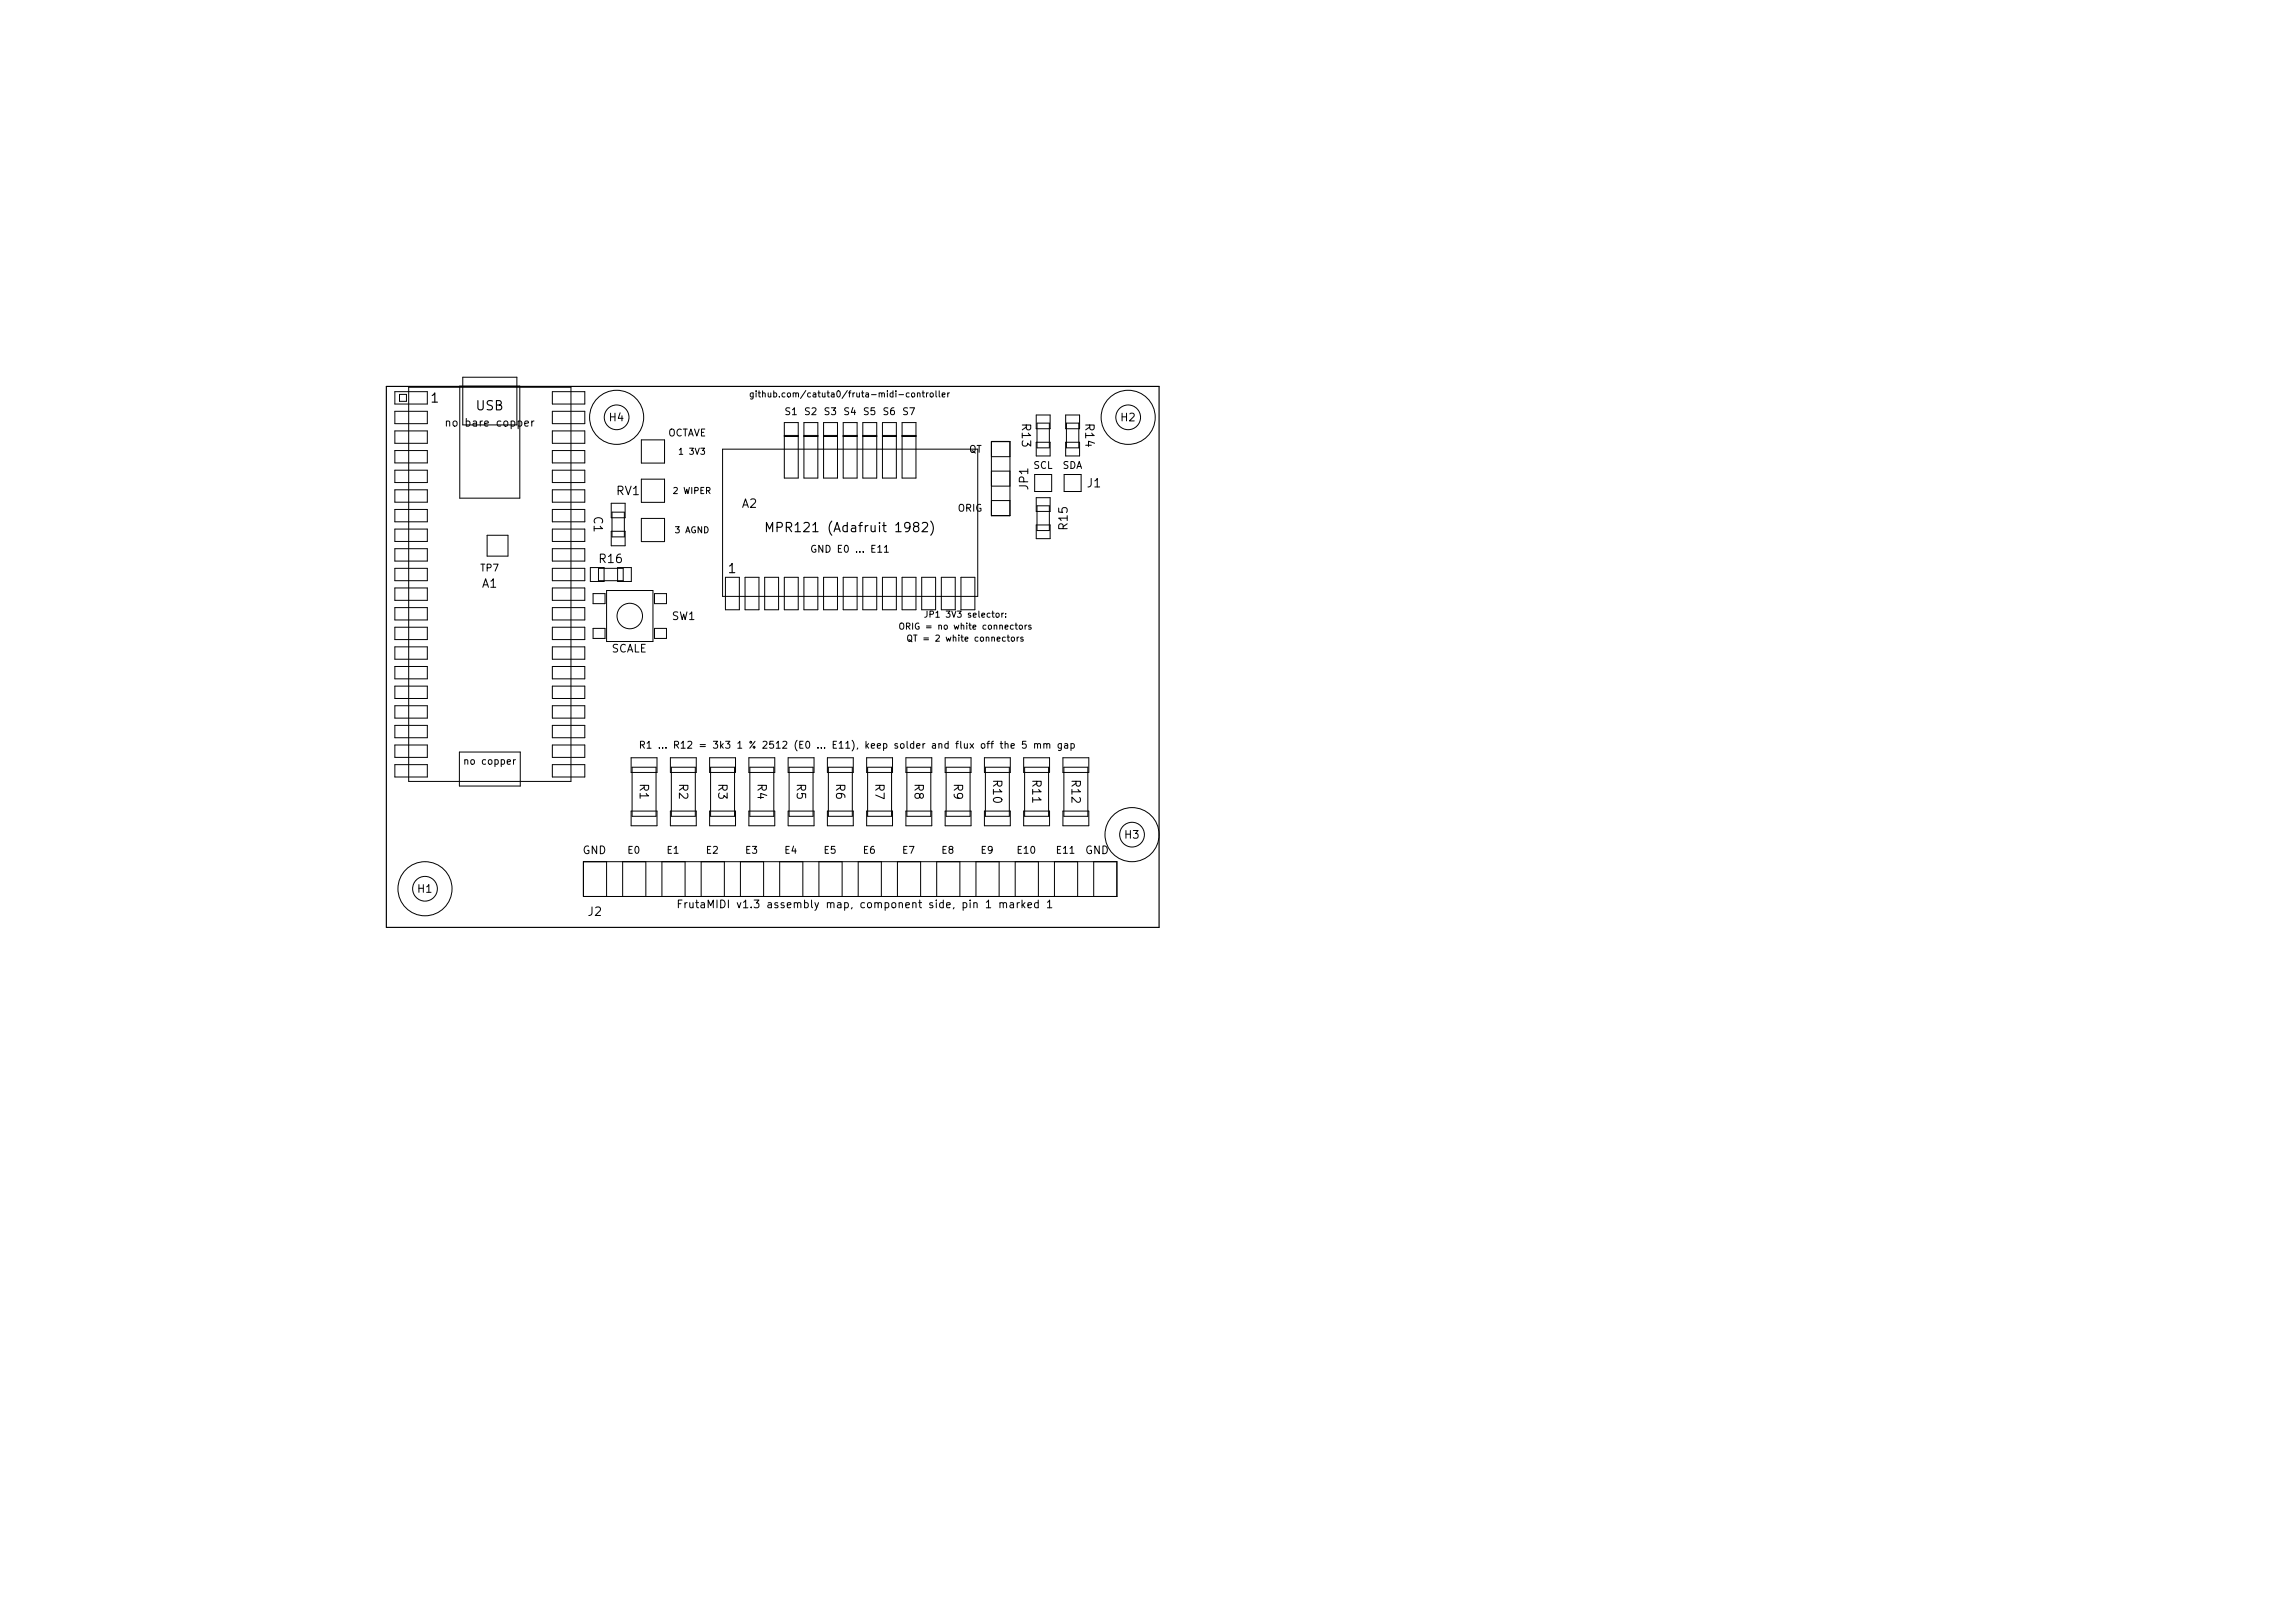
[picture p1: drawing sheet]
<svg xmlns="http://www.w3.org/2000/svg" width="297mm" height="210mm" viewBox="0 0 297 210" stroke-linecap="round" stroke-linejoin="round" font-family="sans-serif">
<defs><g id="words">
<g font-size="1.2">
<text x="55.6" y="52.4">1</text>
<text x="61.4" y="53.4">USB</text>
<text x="98.8" y="69.2">MPR121 (Adafruit 1982)</text>
<text x="94.1" y="74.5">1</text>
</g>
<g font-size="1.1">
<text x="132" y="54.6" transform="rotate(90 132 54.6)">R13</text>
<text x="140.2" y="54.6" transform="rotate(90 140.2 54.6)">R14</text>
<text x="79.6" y="64.3">RV1</text>
<text x="95.9" y="66">A2</text>
<text x="133.3" y="63.6" transform="rotate(-90 133.3 63.6)">JP1</text>
<text x="140.5" y="63.3">J1</text>
<text x="76.6" y="66.7" transform="rotate(90 76.6 66.7)">C1</text>
<text x="138.4" y="68.8" transform="rotate(-90 138.4 68.8)">R15</text>
<text x="62.3" y="76.3">A1</text>
<text x="77.3" y="73.1">R16</text>
<text x="82.5" y="101.2" transform="rotate(90 82.5 101.2)">R1</text>
<text x="87.6" y="101.2" transform="rotate(90 87.6 101.2)">R2</text>
<text x="92.7" y="101.2" transform="rotate(90 92.7 101.2)">R3</text>
<text x="97.7" y="101.2" transform="rotate(90 97.7 101.2)">R4</text>
<text x="102.8" y="101.2" transform="rotate(90 102.8 101.2)">R5</text>
<text x="107.9" y="101.2" transform="rotate(90 107.9 101.2)">R6</text>
<text x="113" y="101.2" transform="rotate(90 113 101.2)">R7</text>
<text x="118.1" y="101.2" transform="rotate(90 118.1 101.2)">R8</text>
<text x="123.1" y="101.2" transform="rotate(90 123.1 101.2)">R9</text>
<text x="128.2" y="100.7" transform="rotate(90 128.2 100.7)">R10</text>
<text x="133.3" y="100.7" transform="rotate(90 133.3 100.7)">R11</text>
<text x="138.4" y="100.7" transform="rotate(90 138.4 100.7)">R12</text>
<text x="75.9" y="118.8">J2</text>
</g>
<g font-size="1">
<text x="57.4" y="55.4">no</text>
<text x="60" y="55.4">bare copper</text>
<text x="78.7" y="54.8">H4</text>
<text x="144.9" y="54.8">H2</text>
<text x="86.9" y="80.5">SW1</text>
<text x="79.1" y="84.7">SCALE</text>
<text x="75.3" y="110.8">GND</text>
<text x="140.3" y="110.8">GND</text>
<text x="145.4" y="108.8">H3</text>
<text x="53.9" y="115.8">H1</text>
<text x="87.4" y="117.8">FrutaMIDI v1.3 assembly map, component side, pin 1 marked 1</text>
</g>
<g font-size=".9">
<text x="101.4" y="53.9">S1</text>
<text x="104" y="53.9">S2</text>
<text x="106.5" y="53.9">S3</text>
<text x="109.1" y="53.9">S4</text>
<text x="111.6" y="53.9">S5</text>
<text x="114.1" y="53.9">S6</text>
<text x="116.7" y="53.9">S7</text>
<text x="86.4" y="56.7">OCTAVE</text>
<text x="125.3" y="58.8">QT</text>
<text x="133.6" y="60.9">SCL</text>
<text x="137.4" y="60.9">SDA</text>
<text x="104.8" y="71.7">GND E0 ... E11</text>
<text x="123.9" y="66.4">ORIG</text>
<text x="62.1" y="74.2">TP7</text>
<text x="59.8" y="99.2">no copper</text>
<text x="82.6" y="97.1">R1 ... R12 = 3k3 1 % 2512 (E0 ... E11), keep solder and flux off the 5 mm gap</text>
<text x="81.1" y="110.7">E0</text>
<text x="86.2" y="110.7">E1</text>
<text x="91.3" y="110.7">E2</text>
<text x="96.3" y="110.7">E3</text>
<text x="101.4" y="110.7">E4</text>
<text x="106.5" y="110.7">E5</text>
<text x="111.6" y="110.7">E6</text>
<text x="116.7" y="110.7">E7</text>
<text x="121.7" y="110.7">E8</text>
<text x="126.8" y="110.7">E9</text>
<text x="131.5" y="110.7">E10</text>
<text x="136.5" y="110.7">E11</text>
</g>
<g font-size=".8">
<text x="96.9" y="51.6">github.com/catuta0/fruta-midi-controller</text>
<text x="87.7" y="59">1 3V3</text>
<text x="87" y="64.1">2 WIPER</text>
<text x="87.2" y="69.2">3 AGND</text>
<text x="116.2" y="81.7">ORIG = no white connectors</text>
<text x="117.2" y="83.2">QT = 2 white connectors</text>
<text x="119.5" y="80.1">JP1 3V3 selector:</text>
</g>
</g></defs>
<g fill="none" stroke="#000" stroke-width=".13">
<path d="M51.1 50.7h4.2v1.6h-4.2zM51.1 53.2h4.2v1.6h-4.2zM51.1 55.8h4.2v1.6h-4.2zM51.1 58.3h4.2v1.6h-4.2zM51.7 51h.9v.9h-.9zM52.9 50.1h21v51h-21zM59.5 50h7.8v14.5h-7.8zM59.9 48.8h7v6.2h-7zM71.5 50.7h4.2v1.6h-4.2zM71.5 53.2h4.2v1.6h-4.2zM71.5 55.8h4.2v1.6h-4.2zM71.5 58.3h4.2v1.6h-4.2z"/>
<path d="M83 56.9h3v3h-3zM93.5 58.1h33v19.1h-33zM101.5 56.3h1.8M101.5 54.7h1.8v7.2h-1.8zM101.5 56.5h1.8M104 56.3h1.8M104 54.7h1.8v7.2h-1.8zM104 56.5h1.8M106.6 56.3h1.8M106.6 54.7h1.8v7.2h-1.8zM106.6 56.5h1.8M109.1 56.3h1.8"/>
<path d="M109.1 54.7h1.8v7.2h-1.8zM109.1 56.5h1.8M111.7 56.3h1.8M111.7 54.7h1.8v7.2h-1.8zM111.7 56.5h1.8M114.2 56.3h1.8M114.2 54.7h1.8v7.2h-1.8zM114.2 56.5h1.8M116.7 56.3h1.8M116.7 54.7h1.8v7.2h-1.8zM116.7 56.5h1.8M128.3 57.1h2.4v9.6h-2.4z"/>
<path d="M128.3 59.1h2.4M134.1 53.7h1.8v1.8h-1.8zM134.1 57.2h1.8v1.8h-1.8zM134.2 54.8h1.6v3.2h-1.6zM137.9 53.7h1.8v1.8h-1.8zM137.9 57.2h1.8v1.8h-1.8zM138 54.8h1.6v3.2h-1.6zM51.1 73.5h4.2v1.6h-4.2zM51.1 60.8h4.2v1.6h-4.2zM51.1 63.4h4.2v1.6h-4.2zM51.1 65.9h4.2v1.6h-4.2zM51.1 68.5h4.2v1.6h-4.2z"/>
<path d="M51.1 71h4.2v1.6h-4.2zM51.1 76.1h4.2v1.6h-4.2zM51.1 78.6h4.2v1.6h-4.2zM63 69.3h2.7v2.7h-2.7zM71.5 73.5h4.2v1.6h-4.2zM71.5 60.8h4.2v1.6h-4.2zM71.5 63.4h4.2v1.6h-4.2zM71.5 65.9h4.2v1.6h-4.2zM71.5 68.5h4.2v1.6h-4.2zM71.5 71h4.2v1.6h-4.2zM71.5 76.1h4.2v1.6h-4.2zM71.5 78.6h4.2v1.6h-4.2z"/>
<path d="M76.4 73.4h1.8v1.8h-1.8zM76.7 76.8h1.6v1.3h-1.6zM77.5 73.5h3.1v1.6h-3.1zM78.5 76.4h6v6.6h-6zM79.1 65.1h1.8v1.9h-1.8zM79.1 68.7h1.8v1.9h-1.8zM79.2 66.3h1.6v3.2h-1.6zM79.9 73.4h1.8v1.8h-1.8zM83 62h3v3h-3zM83 67.1h3v3h-3zM84.7 76.8h1.5v1.3h-1.5zM93.9 74.7h1.8v4.2h-1.8z"/>
<path d="M96.4 74.7h1.8v4.2h-1.8zM99 74.7h1.8v4.2h-1.8zM101.5 74.7h1.8v4.2h-1.8zM104 74.7h1.8v4.2h-1.8zM106.6 74.7h1.8v4.2h-1.8zM109.1 74.7h1.8v4.2h-1.8zM111.7 74.7h1.8v4.2h-1.8zM114.2 74.7h1.8v4.2h-1.8zM116.7 74.7h1.8v4.2h-1.8zM119.3 74.7h1.8v4.2h-1.8zM121.8 74.7h1.8v4.2h-1.8zM124.4 74.7h1.8v4.2h-1.8z"/>
<path d="M128.3 61h2.4M128.3 64.8h2.4M128.3 62.9h2.4M128.3 66.7h2.4M133.9 61.4h2.2v2.2h-2.2zM134.1 64.4h1.8v1.8h-1.8zM134.1 67.9h1.8v1.8h-1.8zM134.2 65.5h1.6v3.2h-1.6zM137.7 61.4h2.2v2.2h-2.2zM51.1 81.2h4.2v1.6h-4.2zM51.1 83.7h4.2v1.6h-4.2zM51.1 86.2h4.2v1.6h-4.2z"/>
<path d="M51.1 88.8h4.2v1.6h-4.2zM51.1 91.3h4.2v1.6h-4.2zM51.1 93.9h4.2v1.6h-4.2zM51.1 96.4h4.2v1.6h-4.2zM51.1 98.9h4.2v1.6h-4.2zM59.4 97.3h7.9v4.4h-7.9zM71.5 81.2h4.2v1.6h-4.2zM71.5 83.7h4.2v1.6h-4.2zM71.5 86.2h4.2v1.6h-4.2zM71.5 88.8h4.2v1.6h-4.2zM71.5 91.3h4.2v1.6h-4.2zM71.5 93.9h4.2v1.6h-4.2z"/>
<path d="M71.5 96.4h4.2v1.6h-4.2zM71.5 98.9h4.2v1.6h-4.2zM76.7 81.3h1.6v1.3h-1.6zM81.7 98.1h3.3v1.9h-3.3zM81.8 99.3h3.1v6.3h-3.1zM84.7 81.3h1.5v1.3h-1.5zM86.8 98.1h3.3v1.9h-3.3zM86.9 99.3h3.1v6.3h-3.1zM91.8 98.1h3.4v1.9h-3.4zM92 99.3h3.1v6.3h-3.1zM96.9 98.1h3.4v1.9h-3.4zM97 99.3h3.1v6.3h-3.1z"/>
<path d="M102 98.1h3.3v1.9h-3.3zM102.1 99.3h3.1v6.3h-3.1zM107.1 98.1h3.3v1.9h-3.3zM107.2 99.3h3.1v6.3h-3.1zM112.2 98.1h3.3v1.9h-3.3zM112.3 99.3h3.1v6.3h-3.1zM117.2 98.1h3.4v1.9h-3.4zM117.4 99.3h3.1v6.3h-3.1zM122.3 98.1h3.4v1.9h-3.4zM122.4 99.3h3.1v6.3h-3.1zM127.4 98.1h3.3v1.9h-3.3zM127.5 99.3h3.1v6.3h-3.1z"/>
<path d="M132.5 98.1h3.3v1.9h-3.3zM132.6 99.3h3.1v6.3h-3.1zM137.6 98.1h3.3v1.9h-3.3zM137.7 99.3h3.1v6.3h-3.1zM75.5 111.5h69v4.5h-69zM78.5 111.5v4.5M80.6 111.5v4.5M81.7 105h3.3v1.9h-3.3zM83.6 111.5v4.5M85.7 111.5v4.5M86.8 105h3.3v1.9h-3.3zM88.7 111.5v4.5"/>
<path d="M90.7 111.5v4.5M91.8 105h3.4v1.9h-3.4zM93.7 111.5v4.5M95.8 111.5v4.5M96.9 105h3.4v1.9h-3.4zM98.8 111.5v4.5M100.9 111.5v4.5M102 105h3.3v1.9h-3.3zM103.9 111.5v4.5M106 111.5v4.5M107.1 105h3.3v1.9h-3.3zM109 111.5v4.5"/>
<path d="M111.1 111.5v4.5M112.2 105h3.3v1.9h-3.3zM114.1 111.5v4.5M116.1 111.5v4.5M117.2 105h3.4v1.9h-3.4zM119.1 111.5v4.5M121.2 111.5v4.5M122.3 105h3.4v1.9h-3.4zM124.2 111.5v4.5M126.3 111.5v4.5M127.4 105h3.3v1.9h-3.3zM129.3 111.5v4.5"/>
<path d="M131.4 111.5v4.5M132.5 105h3.3v1.9h-3.3zM134.4 111.5v4.5M136.5 111.5v4.5M137.6 105h3.3v1.9h-3.3zM139.5 111.5v4.5M141.5 111.5v4.5"/>
<circle cx="79.8" cy="54" r="1.6"/>
<circle cx="79.8" cy="54" r="3.5"/>
<circle cx="146" cy="54" r="1.6"/>
<circle cx="146" cy="54" r="3.5"/>
<circle cx="81.5" cy="79.7" r="1.65"/>
<circle cx="55" cy="115" r="1.6"/>
<circle cx="55" cy="115" r="3.5"/>
<circle cx="146.5" cy="108" r="1.6"/>
<circle cx="146.5" cy="108" r="3.5"/>
</g>
<path d="M50 50h100v70h-100z" fill="none" stroke="#000" stroke-width=".15"/>
<use href="#words"/>
</svg>
